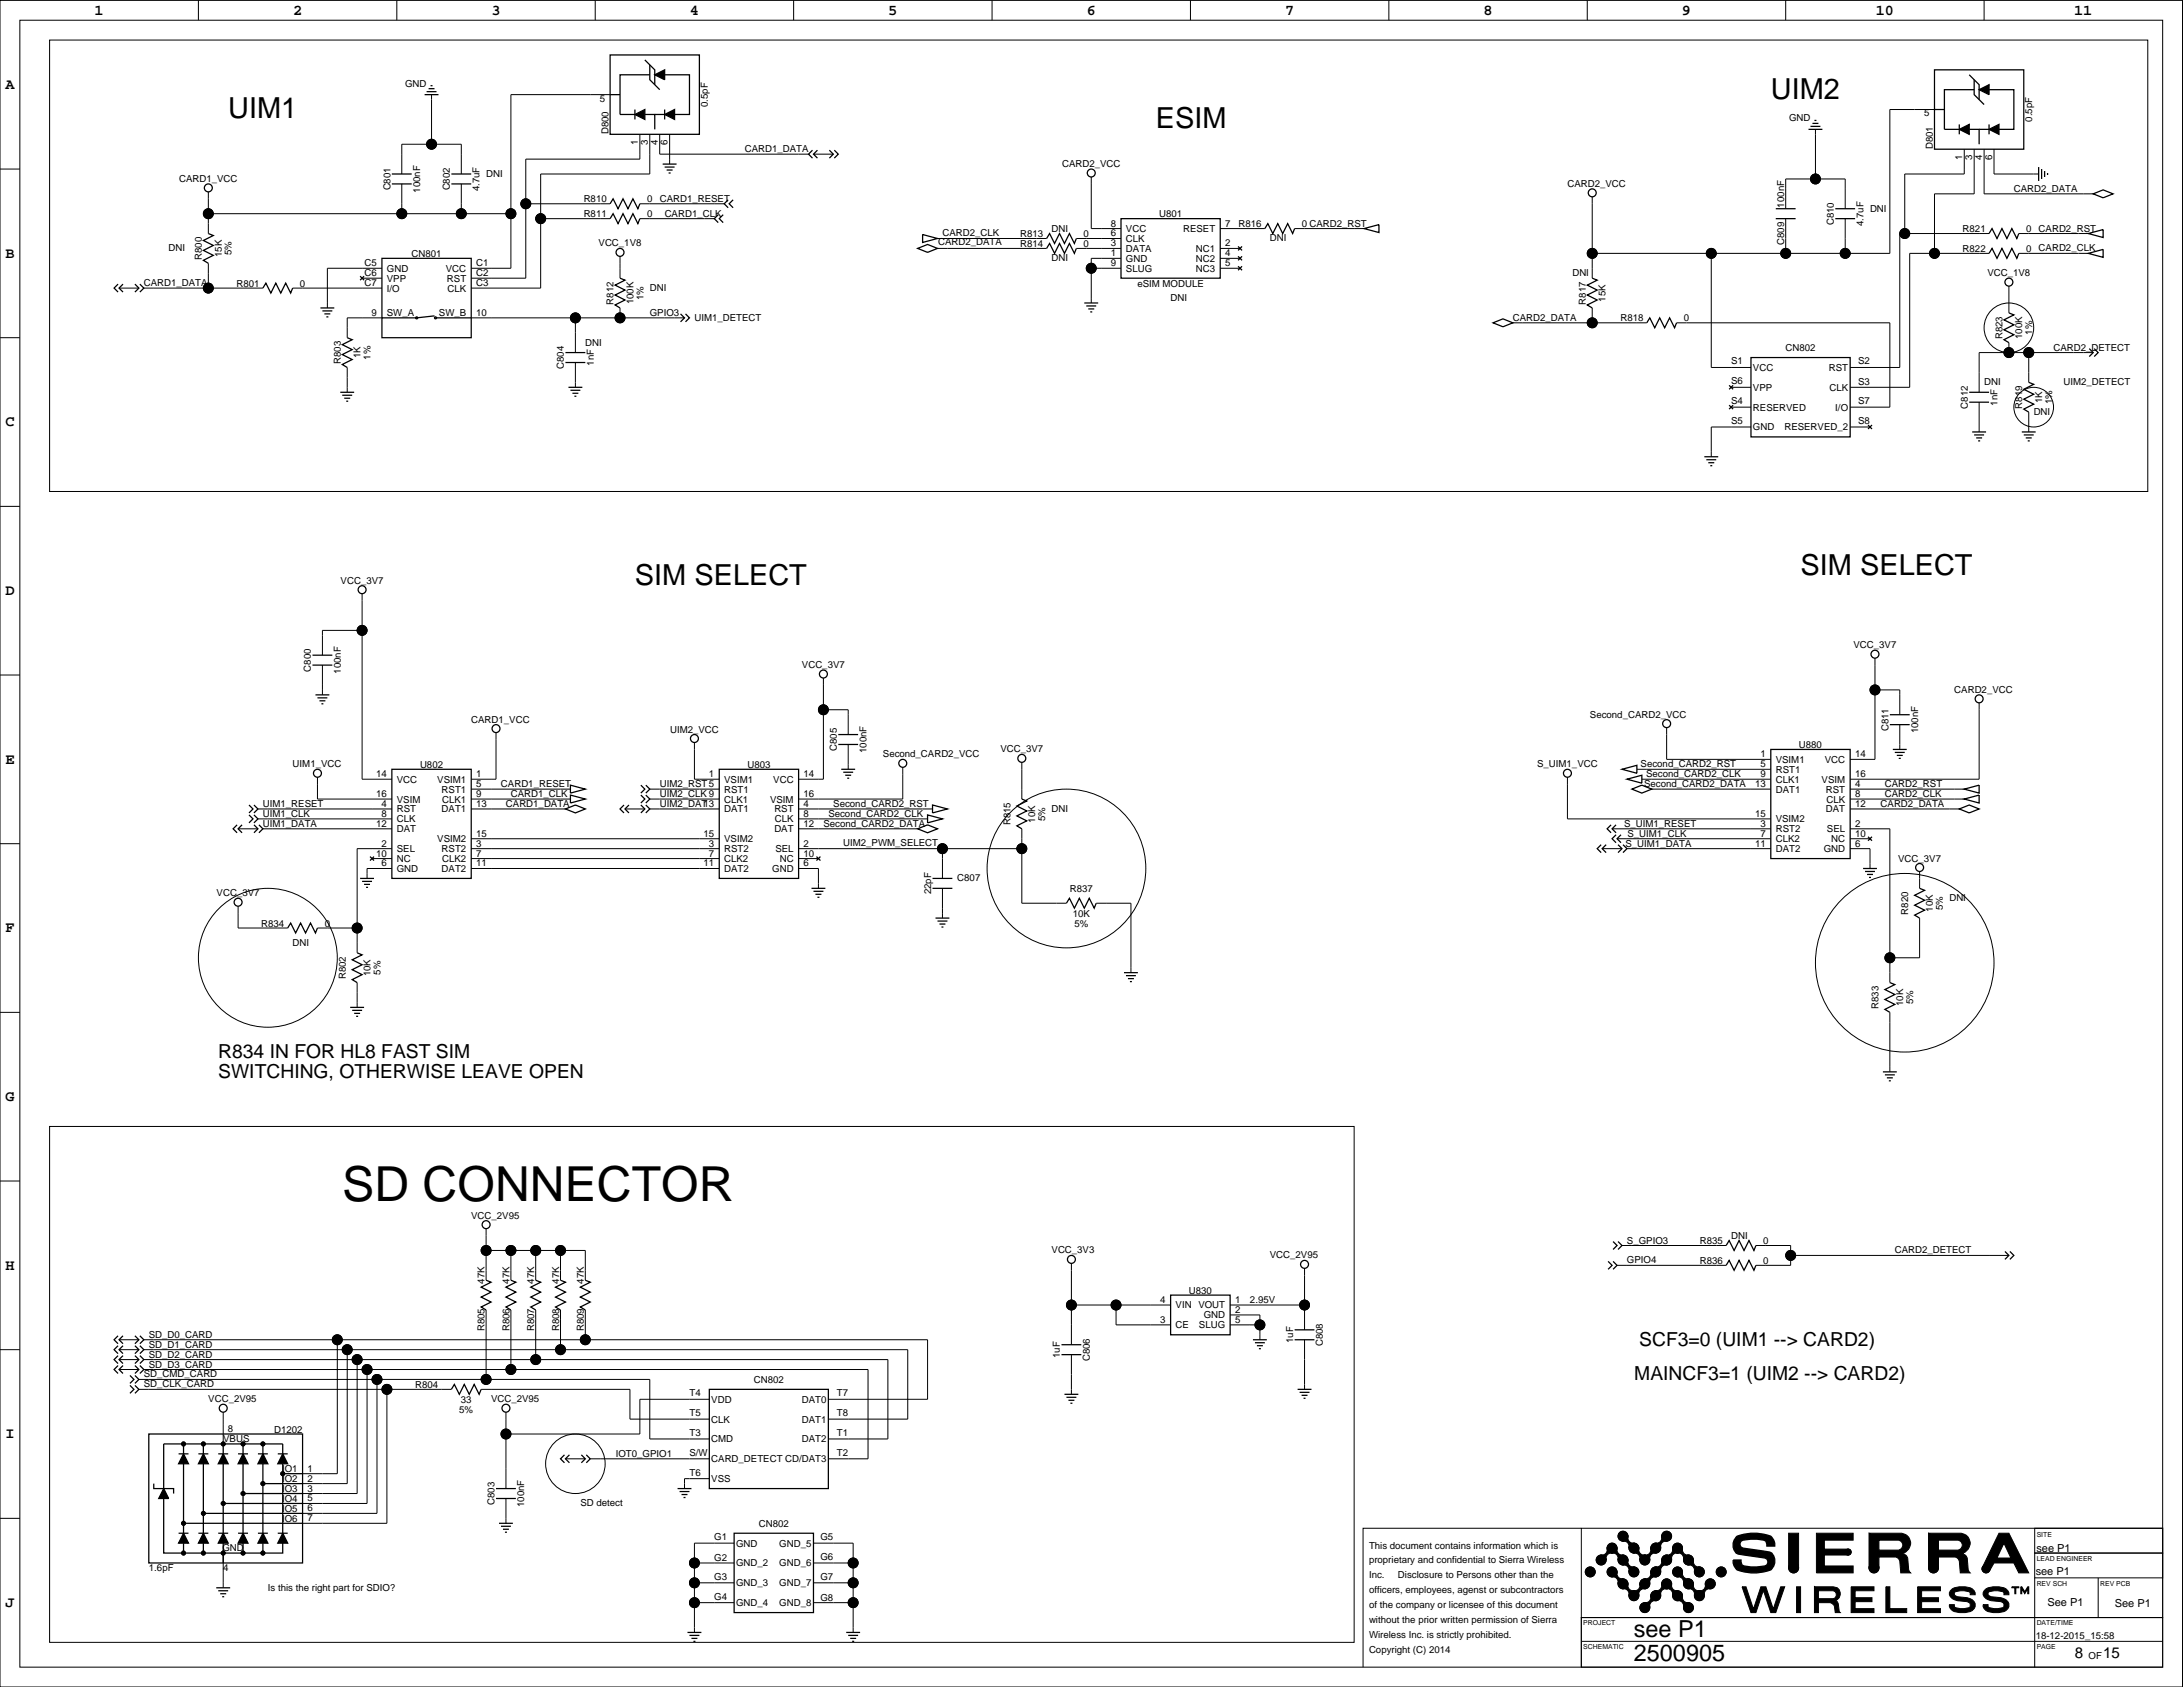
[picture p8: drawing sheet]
<svg xmlns="http://www.w3.org/2000/svg" width="559mm" height="432mm" viewBox="0 0 559 432" stroke-linecap="round" stroke-linejoin="round" font-family="sans-serif">
<defs><g id="words">
<text font-size="12.3" x="87.6" y="307.4">SD CONNECTOR</text>
<g font-size="7.4">
<text x="453.3" y="25.2">UIM2</text>
<text x="58.4" y="30.3">UIM1</text>
<text x="295.8" y="32.8">ESIM</text>
<text x="162.5" y="149.7">SIM SELECT</text>
<text x="460.9" y="147.1">SIM SELECT</text>
</g>
<g font-size="6">
<text x="418.2" y="418.9">see P1</text>
<text x="418.2" y="425.2">2500905</text>
</g>
<g font-size="4.9">
<text x="55.9" y="270.8">R834 IN FOR HL8 FAST SIM</text>
<text x="55.9" y="275.9">SWITCHING, OTHERWISE LEAVE OPEN</text>
<text x="419.6" y="344.4">SCF3=0 (UIM1 --&gt; CARD2)</text>
<text x="418.4" y="353.3">MAINCF3=1 (UIM2 --&gt; CARD2)</text>
</g>
<g font-size="3.9">
<text x="24.2" y="3.7">1</text>
<text x="75" y="3.7">2</text>
<text x="125.8" y="3.7">3</text>
<text x="176.6" y="3.7">4</text>
<text x="227.4" y="3.7">5</text>
<text x="278.2" y="3.7">6</text>
<text x="329" y="3.7">7</text>
<text x="379.7" y="3.7">8</text>
<text x="430.5" y="3.7">9</text>
<text x="480.2" y="3.7">10</text>
<text x="531" y="3.7">11</text>
<text x="1.4" y="22.8">A</text>
<text x="1.4" y="65.9">B</text>
<text x="1.4" y="109.1">C</text>
<text x="1.4" y="152.3">D</text>
<text x="1.4" y="195.5">E</text>
<text x="1.4" y="238.6">F</text>
<text x="1.4" y="281.8">G</text>
<text x="1.4" y="325">H</text>
<text x="1.4" y="368.1">I</text>
<text x="1.4" y="411.3">J</text>
<text x="531.1" y="424.3">8</text>
<text x="538.4" y="424.3">15</text>
</g>
<g font-size="2.8">
<text x="521.3" y="397.3">see P1</text>
<text x="521.1" y="403.1">see P1</text>
<text x="524.1" y="411">See P1</text>
<text x="541.3" y="411.2">See P1</text>
</g>
<g font-size="2.5">
<text x="103.7" y="22.2">GND</text>
<text x="153.5" y="26">5</text>
<text x="181.2" y="27.4" transform="rotate(-90 181.2 27.4)">0.5pF</text>
<text x="492.5" y="29.8">5</text>
<text x="155.8" y="34.4" transform="rotate(-90 155.8 34.4)">D800</text>
<text x="458" y="31.1">GND</text>
<text x="520.2" y="31.2" transform="rotate(-90 520.2 31.2)">0.5pF</text>
<text x="163.3" y="37" transform="rotate(-90 163.3 37)">1</text>
<text x="165.8" y="37" transform="rotate(-90 165.8 37)">3</text>
<text x="168.4" y="37" transform="rotate(-90 168.4 37)">4</text>
<text x="170.9" y="37" transform="rotate(-90 170.9 37)">6</text>
<text x="190.6" y="38.9">CARD1_DATA</text>
<text x="494.8" y="38.2" transform="rotate(-90 494.8 38.2)">D801</text>
<text x="502.3" y="40.8" transform="rotate(-90 502.3 40.8)">1</text>
<text x="504.8" y="40.8" transform="rotate(-90 504.8 40.8)">3</text>
<text x="507.4" y="40.8" transform="rotate(-90 507.4 40.8)">4</text>
<text x="509.9" y="40.8" transform="rotate(-90 509.9 40.8)">6</text>
<text x="45.9" y="46.6">CARD1_VCC</text>
<text x="124.4" y="45.3">DNI</text>
<text x="271.9" y="42.8">CARD2_VCC</text>
<text x="401.2" y="47.8">CARD2_VCC</text>
<text x="99.9" y="48.8" transform="rotate(-90 99.9 48.8)">C801</text>
<text x="107.5" y="49.3" transform="rotate(-90 107.5 49.3)">100nF</text>
<text x="115.2" y="48.8" transform="rotate(-90 115.2 48.8)">C802</text>
<text x="122.8" y="49" transform="rotate(-90 122.8 49)">4.7uF</text>
<text x="149.4" y="51.8">R810</text>
<text x="165.6" y="51.8">0</text>
<text x="168.9" y="51.6">CARD1_RESET</text>
<text x="456.7" y="53.1" transform="rotate(-90 456.7 53.1)">100nF</text>
<text x="515.5" y="49.1">CARD2_DATA</text>
<text x="149.4" y="55.6">R811</text>
<text x="165.6" y="55.6">0</text>
<text x="170.1" y="55.5">CARD1_CLK</text>
<text x="269.2" y="59.3">DNI</text>
<text x="284.3" y="58">8</text>
<text x="288.2" y="59.4">VCC</text>
<text x="296.7" y="55.6">U801</text>
<text x="302.8" y="59.4">RESET</text>
<text x="313.6" y="58">7</text>
<text x="317" y="58.1">R816</text>
<text x="333.2" y="58.1">0 CARD2_RST</text>
<text x="469.4" y="57.6" transform="rotate(-90 469.4 57.6)">C810</text>
<text x="477" y="57.9" transform="rotate(-90 477 57.9)">4.7uF</text>
<text x="478.7" y="54.2">DNI</text>
<text x="502.4" y="59.4">R821</text>
<text x="518.6" y="59.4">0</text>
<text x="521.9" y="59.3">CARD2_RST</text>
<text x="43.2" y="64.3">DNI</text>
<text x="56.8" y="65.8" transform="rotate(-90 56.8 65.8)">15K</text>
<text x="59.3" y="65.4" transform="rotate(-90 59.3 65.4)">5%</text>
<text x="105.4" y="65.7">CN801</text>
<text x="153.2" y="63.1">VCC_1V8</text>
<text x="240.2" y="62.8">CARD2_DATA</text>
<text x="241.2" y="60.5">CARD2_CLK</text>
<text x="261.1" y="63.2">R814</text>
<text x="261.1" y="60.7">R813</text>
<text x="277.4" y="63.2">0</text>
<text x="277.4" y="60.7">0</text>
<text x="284.3" y="65.6">1</text>
<text x="284.3" y="63.1">3</text>
<text x="284.3" y="60.5">6</text>
<text x="288.2" y="61.9">CLK</text>
<text x="288.2" y="64.5">DATA</text>
<text x="306.1" y="64.5">NC1</text>
<text x="313.6" y="65.6">4</text>
<text x="313.6" y="63.1">2</text>
<text x="325" y="61.8">DNI</text>
<text x="456.7" y="62.7" transform="rotate(-90 456.7 62.7)">C809</text>
<text x="502.4" y="64.5">R822</text>
<text x="518.6" y="64.5">0</text>
<text x="521.9" y="64.3">CARD2_CLK</text>
<text x="51.7" y="66.5" transform="rotate(-90 51.7 66.5)">R800</text>
<text x="93.3" y="70.7">C6</text>
<text x="93.3" y="68.2">C5</text>
<text x="99" y="69.5">GND</text>
<text x="114.1" y="69.5">VCC</text>
<text x="121.9" y="70.7">C2</text>
<text x="121.9" y="68.2">C1</text>
<text x="269.2" y="66.9">DNI</text>
<text x="284.3" y="68.2">9</text>
<text x="288.2" y="67">GND</text>
<text x="288.2" y="69.5">SLUG</text>
<text x="306.1" y="67">NC2</text>
<text x="306.1" y="69.5">NC3</text>
<text x="313.6" y="68.2">5</text>
<text x="402.5" y="70.7">DNI</text>
<text x="508.7" y="70.7">VCC_1V8</text>
<text x="36.8" y="73.2">CARD1_DATA</text>
<text x="60.5" y="73.4">R801</text>
<text x="76.8" y="73.4">0</text>
<text x="93.3" y="73.2">C7</text>
<text x="99" y="72.1">VPP</text>
<text x="99" y="74.6">I/O</text>
<text x="114.4" y="72.1">RST</text>
<text x="114.5" y="74.6">CLK</text>
<text x="121.9" y="73.2">C3</text>
<text x="157.1" y="78" transform="rotate(-90 157.1 78)">R812</text>
<text x="162.1" y="77.9" transform="rotate(-90 162.1 77.9)">100K</text>
<text x="164.7" y="76.8" transform="rotate(-90 164.7 76.8)">1%</text>
<text x="166.3" y="74.5">DNI</text>
<text x="291.1" y="73.4">eSIM MODULE</text>
<text x="299.7" y="77">DNI</text>
<text x="405.9" y="78" transform="rotate(-90 405.9 78)">R817</text>
<text x="411" y="77.2" transform="rotate(-90 411 77.2)">15K</text>
<text x="95.1" y="80.8">9</text>
<text x="99" y="81">SW_A</text>
<text x="112.4" y="81">SW_B</text>
<text x="121.9" y="80.8">10</text>
<text x="166.3" y="80.8">GPIO3</text>
<text x="177.8" y="82.1">UIM1_DETECT</text>
<text x="387.3" y="82.1">CARD2_DATA</text>
<text x="414.8" y="82.2">R818</text>
<text x="431" y="82.2">0</text>
<text x="149.8" y="88.5">DNI</text>
<text x="457.1" y="89.9">CN802</text>
<text x="512.6" y="86.9" transform="rotate(-90 512.6 86.9)">R823</text>
<text x="517.7" y="86.8" transform="rotate(-90 517.7 86.8)">100K</text>
<text x="520.2" y="85.7" transform="rotate(-90 520.2 85.7)">1%</text>
<text x="525.7" y="89.7">CARD2_DETECT</text>
<text x="87.2" y="93.2" transform="rotate(-90 87.2 93.2)">R803</text>
<text x="92.3" y="91.8" transform="rotate(-90 92.3 91.8)">1K</text>
<text x="94.8" y="92" transform="rotate(-90 94.8 92)">1%</text>
<text x="144.4" y="94.5" transform="rotate(-90 144.4 94.5)">C804</text>
<text x="152" y="93.6" transform="rotate(-90 152 93.6)">1nF</text>
<text x="443.1" y="93.3">S1</text>
<text x="448.7" y="94.9">VCC</text>
<text x="468.2" y="94.9">RST</text>
<text x="475.7" y="93.3">S2</text>
<text x="443.1" y="98.4">S6</text>
<text x="448.7" y="100">VPP</text>
<text x="468.3" y="100">CLK</text>
<text x="475.7" y="98.6">S3</text>
<text x="507.9" y="98.6">DNI</text>
<text x="528.2" y="98.6">UIM2_DETECT</text>
<text x="443.1" y="103.4">S4</text>
<text x="448.7" y="105.1">RESERVED</text>
<text x="469.8" y="105.1">I/O</text>
<text x="475.7" y="103.4">S7</text>
<text x="503.7" y="104.6" transform="rotate(-90 503.7 104.6)">C812</text>
<text x="511.3" y="103.8" transform="rotate(-90 511.3 103.8)">1nF</text>
<text x="517.7" y="104.6" transform="rotate(-90 517.7 104.6)">R819</text>
<text x="520.6" y="106.2">DNI</text>
<text x="522.7" y="103.2" transform="rotate(-90 522.7 103.2)">1K</text>
<text x="525.3" y="103.5" transform="rotate(-90 525.3 103.5)">1%</text>
<text x="443.1" y="108.5">S5</text>
<text x="448.7" y="110.2">GND</text>
<text x="456.8" y="110.2">RESERVED_2</text>
<text x="475.7" y="108.5">S8</text>
<text x="87.2" y="149.4">VCC_3V7</text>
<text x="474.5" y="165.9">VCC_3V7</text>
<text x="79.6" y="171.9" transform="rotate(-90 79.6 171.9)">C800</text>
<text x="87.2" y="172.5" transform="rotate(-90 87.2 172.5)">100nF</text>
<text x="205.3" y="171">VCC_3V7</text>
<text x="500.3" y="177.3">CARD2_VCC</text>
<text x="120.6" y="185">CARD1_VCC</text>
<text x="407" y="183.7">Second_CARD2_VCC</text>
<text x="171.5" y="187.5">UIM2_VCC</text>
<text x="460.5" y="191.4">U880</text>
<text x="483.4" y="187.2" transform="rotate(-90 483.4 187.2)">C811</text>
<text x="491" y="187.7" transform="rotate(-90 491 187.7)">100nF</text>
<text x="74.9" y="196.4">UIM1_VCC</text>
<text x="107.5" y="196.5">U802</text>
<text x="191.3" y="196.5">U803</text>
<text x="214.2" y="192.2" transform="rotate(-90 214.2 192.2)">C805</text>
<text x="221.8" y="192.8" transform="rotate(-90 221.8 192.8)">100nF</text>
<text x="226" y="193.9">Second_CARD2_VCC</text>
<text x="256.1" y="192.6">VCC_3V7</text>
<text x="393.5" y="196.4">S_UIM1_VCC</text>
<text x="420" y="196.4">Second_CARD2_RST</text>
<text x="450.6" y="196.4">5</text>
<text x="450.6" y="193.9">1</text>
<text x="454.6" y="195.3">VSIM1</text>
<text x="454.6" y="197.8">RST1</text>
<text x="467.1" y="195.3">VCC</text>
<text x="474.9" y="193.9">14</text>
<text x="96.3" y="198.9">14</text>
<text x="101.6" y="200.3">VCC</text>
<text x="111.9" y="200.3">VSIM1</text>
<text x="113" y="202.9">RST1</text>
<text x="121.9" y="201.5">5</text>
<text x="121.9" y="198.9">1</text>
<text x="128.2" y="201.5">CARD1_RESET</text>
<text x="168.9" y="201.5">UIM2_RST5</text>
<text x="181.5" y="198.9">1</text>
<text x="185.4" y="200.3">VSIM1</text>
<text x="185.4" y="202.9">RST1</text>
<text x="197.9" y="200.3">VCC</text>
<text x="205.7" y="198.9">14</text>
<text x="420.9" y="201.5">Second_CARD2_DATA</text>
<text x="421.4" y="198.9">Second_CARD2_CLK</text>
<text x="449.3" y="201.5">13</text>
<text x="450.6" y="198.9">9</text>
<text x="454.6" y="200.3">CLK1</text>
<text x="454.6" y="202.9">DAT1</text>
<text x="466.3" y="200.3">VSIM</text>
<text x="467.4" y="202.9">RST</text>
<text x="474.9" y="201.5">4</text>
<text x="474.9" y="198.9">16</text>
<text x="482.5" y="201.5">CARD2_RST</text>
<text x="67.3" y="206.6">UIM1_RESET</text>
<text x="67.3" y="209.1">UIM1_CLK</text>
<text x="96.3" y="204">16</text>
<text x="97.7" y="209.1">8</text>
<text x="97.7" y="206.6">4</text>
<text x="101.6" y="205.4">VSIM</text>
<text x="101.6" y="207.9">RST</text>
<text x="113" y="207.9">DAT1</text>
<text x="113.2" y="205.4">CLK1</text>
<text x="121.9" y="206.6">13</text>
<text x="121.9" y="204">9</text>
<text x="129.5" y="206.6">CARD1_DATA</text>
<text x="130.8" y="204">CARD1_CLK</text>
<text x="168.9" y="206.6">UIM2_DAT13</text>
<text x="168.9" y="204">UIM2_CLK 9</text>
<text x="185.4" y="205.4">CLK1</text>
<text x="185.4" y="207.9">DAT1</text>
<text x="197.1" y="205.4">VSIM</text>
<text x="198.2" y="207.9">RST</text>
<text x="205.7" y="209.1">8</text>
<text x="205.7" y="206.6">4</text>
<text x="205.7" y="204">16</text>
<text x="212" y="209.1">Second_CARD2_CLK</text>
<text x="213.3" y="206.6">Second_CARD2_RST</text>
<text x="269.2" y="207.8">DNI</text>
<text x="449.3" y="209.1">15</text>
<text x="467.4" y="207.9">DAT</text>
<text x="467.5" y="205.4">CLK</text>
<text x="474.9" y="206.6">12</text>
<text x="474.9" y="204">8</text>
<text x="481.4" y="206.6">CARD2_DATA</text>
<text x="482.5" y="204">CARD2_CLK</text>
<text x="67.3" y="211.6">UIM1_DATA</text>
<text x="96.3" y="211.6">12</text>
<text x="101.6" y="210.5">CLK</text>
<text x="101.6" y="213">DAT</text>
<text x="111.9" y="215.6">VSIM2</text>
<text x="121.9" y="214.2">15</text>
<text x="180.1" y="214.2">15</text>
<text x="185.4" y="215.6">VSIM2</text>
<text x="198.2" y="213">DAT</text>
<text x="198.4" y="210.5">CLK</text>
<text x="205.7" y="211.6">12</text>
<text x="210.8" y="211.6">Second_CARD2_DATA</text>
<text x="258.6" y="211.3" transform="rotate(-90 258.6 211.3)">R815</text>
<text x="265" y="210.5" transform="rotate(-90 265 210.5)">10K</text>
<text x="267.5" y="210.1" transform="rotate(-90 267.5 210.1)">5%</text>
<text x="415.7" y="211.6">S_UIM1_RESET</text>
<text x="416.6" y="214.2">S_UIM1_CLK</text>
<text x="450.6" y="214.2">7</text>
<text x="450.6" y="211.6">3</text>
<text x="454.6" y="210.5">VSIM2</text>
<text x="454.6" y="213">RST2</text>
<text x="454.6" y="215.6">CLK2</text>
<text x="467.7" y="213">SEL</text>
<text x="468.8" y="215.6">NC</text>
<text x="474.9" y="214.2">10</text>
<text x="474.9" y="211.6">2</text>
<text x="96.3" y="219.2">10</text>
<text x="97.7" y="221.8">6</text>
<text x="97.7" y="216.7">2</text>
<text x="101.6" y="218.1">SEL</text>
<text x="101.6" y="220.6">NC</text>
<text x="113" y="218.1">RST2</text>
<text x="113.2" y="220.6">CLK2</text>
<text x="121.9" y="221.8">11</text>
<text x="121.9" y="219.2">7</text>
<text x="121.9" y="216.7">3</text>
<text x="180.1" y="221.8">11</text>
<text x="181.5" y="219.2">7</text>
<text x="181.5" y="216.7">3</text>
<text x="185.4" y="218.1">RST2</text>
<text x="185.4" y="220.6">CLK2</text>
<text x="198.5" y="218.1">SEL</text>
<text x="199.6" y="220.6">NC</text>
<text x="205.7" y="221.8">6</text>
<text x="205.7" y="219.2">10</text>
<text x="205.7" y="216.7">2</text>
<text x="215.9" y="216.5">UIM2_PWM_SELECT</text>
<text x="416.1" y="216.7">S_UIM1_DATA</text>
<text x="449.3" y="216.7">11</text>
<text x="454.6" y="218.1">DAT2</text>
<text x="466.8" y="218.1">GND</text>
<text x="474.9" y="216.7">6</text>
<text x="485.9" y="220.5">VCC_3V7</text>
<text x="101.6" y="223.2">GND</text>
<text x="113" y="223.2">DAT2</text>
<text x="185.4" y="223.2">DAT2</text>
<text x="197.7" y="223.2">GND</text>
<text x="245.1" y="225.6">C807</text>
<text x="55.5" y="229.4">VCC_3V7</text>
<text x="238.3" y="228.9" transform="rotate(-90 238.3 228.9)">22pF</text>
<text x="273.8" y="228.3">R837</text>
<text x="494.8" y="233.4" transform="rotate(-90 494.8 233.4)">10K</text>
<text x="497.3" y="233" transform="rotate(-90 497.3 233)">5%</text>
<text x="499" y="230.7">DNI</text>
<text x="66.9" y="237.2">R834</text>
<text x="83.1" y="237.2">0</text>
<text x="274.6" y="234.6">10K</text>
<text x="275" y="237.2">5%</text>
<text x="488.5" y="234.1" transform="rotate(-90 488.5 234.1)">R820</text>
<text x="74.9" y="242.1">DNI</text>
<text x="88.5" y="250.6" transform="rotate(-90 88.5 250.6)">R802</text>
<text x="94.8" y="249.9" transform="rotate(-90 94.8 249.9)">10K</text>
<text x="97.4" y="249.5" transform="rotate(-90 97.4 249.5)">5%</text>
<text x="487.2" y="257.5" transform="rotate(-90 487.2 257.5)">10K</text>
<text x="489.7" y="257.1" transform="rotate(-90 489.7 257.1)">5%</text>
<text x="480.8" y="258.3" transform="rotate(-90 480.8 258.3)">R833</text>
<text x="120.6" y="311.9">VCC_2V95</text>
<text x="443.1" y="317">DNI</text>
<text x="269.2" y="320.8">VCC_3V3</text>
<text x="325" y="322.1">VCC_2V95</text>
<text x="416.5" y="323.4">GPIO4</text>
<text x="416.5" y="318.3">S_GPIO3</text>
<text x="435.1" y="318.4">R835</text>
<text x="435.1" y="323.5">R836</text>
<text x="451.3" y="318.4">0</text>
<text x="451.3" y="323.5">0</text>
<text x="485" y="320.8">CARD2_DETECT</text>
<text x="124" y="328.6" transform="rotate(-90 124 328.6)">47K</text>
<text x="130.4" y="328.6" transform="rotate(-90 130.4 328.6)">47K</text>
<text x="136.7" y="328.6" transform="rotate(-90 136.7 328.6)">47K</text>
<text x="143.1" y="328.6" transform="rotate(-90 143.1 328.6)">47K</text>
<text x="149.4" y="328.6" transform="rotate(-90 149.4 328.6)">47K</text>
<text x="297" y="333.5">4</text>
<text x="300.9" y="334.9">VIN VOUT</text>
<text x="304.3" y="331.1">U830</text>
<text x="316.2" y="333.5">1</text>
<text x="320" y="333.5">2.95V</text>
<text x="124" y="340.8" transform="rotate(-90 124 340.8)">R805</text>
<text x="130.4" y="340.8" transform="rotate(-90 130.4 340.8)">R806</text>
<text x="136.7" y="340.8" transform="rotate(-90 136.7 340.8)">R807</text>
<text x="143.1" y="340.8" transform="rotate(-90 143.1 340.8)">R808</text>
<text x="149.4" y="340.8" transform="rotate(-90 149.4 340.8)">R809</text>
<text x="297" y="338.6">3</text>
<text x="300.9" y="340">CE</text>
<text x="306.9" y="340">SLUG</text>
<text x="308.1" y="337.5">GND</text>
<text x="316.2" y="338.6">5</text>
<text x="316.2" y="336.1">2</text>
<text x="38.1" y="342.4">SD_D0_CARD</text>
<text x="38.1" y="344.9">SD_D1_CARD</text>
<text x="38.1" y="347.5">SD_D2_CARD</text>
<text x="271.3" y="347.6" transform="rotate(-90 271.3 347.6)">1uF</text>
<text x="331" y="343.8" transform="rotate(-90 331 343.8)">1uF</text>
<text x="338.6" y="344.6" transform="rotate(-90 338.6 344.6)">C808</text>
<text x="36.8" y="352.6">SD_CMD_CARD</text>
<text x="38.1" y="350">SD_D3_CARD</text>
<text x="193" y="354">CN802</text>
<text x="279" y="348.4" transform="rotate(-90 279 348.4)">C806</text>
<text x="36.8" y="355.1">SD_CLK_CARD</text>
<text x="53.3" y="358.9">VCC_2V95</text>
<text x="106.2" y="355.2">R804</text>
<text x="118" y="359">33</text>
<text x="125.7" y="358.9">VCC_2V95</text>
<text x="176.5" y="357.4">T4</text>
<text x="182.1" y="359">VDD</text>
<text x="205.2" y="359">DAT0</text>
<text x="214.2" y="357.4">T7</text>
<text x="117.6" y="361.6">5%</text>
<text x="176.5" y="362.5">T5</text>
<text x="182.1" y="364.1">CLK</text>
<text x="205.2" y="364.1">DAT1</text>
<text x="214.2" y="362.5">T8</text>
<text x="57.1" y="369.2">VBUS</text>
<text x="58.3" y="366.5">8</text>
<text x="70.2" y="366.7">D1202</text>
<text x="176.5" y="367.5">T3</text>
<text x="182.1" y="369.2">CMD</text>
<text x="205.2" y="369.2">DAT2</text>
<text x="214.2" y="367.5">T1</text>
<text x="72.2" y="376.8">IO1</text>
<text x="78.7" y="376.7">1</text>
<text x="157.6" y="372.9">IOT0_GPIO1</text>
<text x="176.5" y="377.7">T6</text>
<text x="176.5" y="372.6">S/W</text>
<text x="182.1" y="374.3">CARD_DETECT CD/DAT3</text>
<text x="214.2" y="372.6">T2</text>
<text x="72.2" y="379.4">IO2</text>
<text x="72.2" y="381.9">IO3</text>
<text x="78.7" y="381.8">3</text>
<text x="78.7" y="379.2">2</text>
<text x="182.1" y="379.4">VSS</text>
<text x="72.2" y="384.4">IO4</text>
<text x="72.2" y="387">IO5</text>
<text x="72.2" y="389.5">IO6</text>
<text x="78.7" y="389.4">7</text>
<text x="78.7" y="386.8">6</text>
<text x="78.7" y="384.3">5</text>
<text x="126.6" y="385.2" transform="rotate(-90 126.6 385.2)">C803</text>
<text x="134.2" y="385.8" transform="rotate(-90 134.2 385.8)">100nF</text>
<text x="148.6" y="385.6">SD detect</text>
<text x="182.8" y="394.2">G1</text>
<text x="188.4" y="395.9">GND</text>
<text x="194.2" y="390.8">CN802</text>
<text x="199.5" y="395.9">GND_5</text>
<text x="210" y="394.2">G5</text>
<text x="56.9" y="397">GND</text>
<text x="182.8" y="399.5">G2</text>
<text x="188.4" y="400.9">GND_2</text>
<text x="199.5" y="400.9">GND_6</text>
<text x="210" y="399.3">G6</text>
<text x="350.4" y="396.4">This document contains information which is</text>
<text x="350.4" y="400.2">proprietary and confidential to Sierra Wireless</text>
<text x="38.1" y="402.2">1.6pF</text>
<text x="57.1" y="402.1">4</text>
<text x="68.6" y="407.2">Is this the right part for SDIO?</text>
<text x="182.8" y="404.4">G3</text>
<text x="188.4" y="406">GND_3</text>
<text x="199.5" y="406">GND_7</text>
<text x="210" y="404.4">G7</text>
<text x="350.4" y="404">Inc.</text>
<text x="350.4" y="407.8">officers, employees, agenst or subcontractors</text>
<text x="357.9" y="404">Disclosure to Persons other than the</text>
<text x="182.8" y="409.4">G4</text>
<text x="188.4" y="411.1">GND_4</text>
<text x="199.5" y="411.1">GND_8</text>
<text x="210" y="409.7">G8</text>
<text x="350.4" y="411.6">of the company or licensee of this document</text>
<text x="350.4" y="415.4">without the prior written permission of Sierra</text>
<text x="350.4" y="419.2">Wireless Inc. is strictly prohibited.</text>
<text x="521.1" y="419.5">18-12-2015_15:58</text>
<text x="350.4" y="423">Copyright (C) 2014</text>
<text x="534.6" y="424.6">OF</text>
</g>
<g font-size="1.8">
<text x="521.3" y="393.3">SITE</text>
<text x="521.3" y="399.4">LEAD ENGINEER</text>
<text x="521.3" y="406">REV SCH</text>
<text x="537.6" y="406">REV PCB</text>
<text x="405.3" y="415.9">PROJECT</text>
<text x="521.3" y="415.9">DATE/TIME</text>
<text x="405.3" y="422">SCHEMATIC</text>
<text x="521.3" y="422">PAGE</text>
</g>
</g></defs>
<g fill="none" stroke="#000" stroke-width=".26">
<path d="M0 .1h558.7v431.7h-558.7zM5.1 5.2h548.5v421.5h-548.5zM12.7 10.3h537.1v115.5h-537.1zM50.8 .1v5.1M101.6 .1v5.1M152.4 .1v5.1M203.2 .1v5.1M253.9 .1v5.1M304.7 .1v5.1M355.5 .1v5.1M406.3 .1v5.1M457.1 .1v5.1"/>
<path d="M507.9 .1v5.1M110.5 25.5h.1M110.5 24.2v12.7M156.2 24.2h-25.4v44.5h-10.2M163.8 34.4v6.3h-29.2v30.5h-14M166.3 34.4v10.1h-27.9v29.2h-17.8M168.9 34.4v5.1h38.1M171.4 34.4v7.6M208.2 39.5h5.1M464.7 34.4h.1M464.7 33.1v12.7M495.2 28h-11.4v36.9h-76.2"/>
<path d="M502.8 38.2v6.3h-15.2v15.3M505.3 38.2v11.4h-10.1v15.3M507.9 38.2v11.4h27.9M510.4 38.2v6.3h11.5M0 43.3h5.1M53.3 50.9h.1M53.3 49.1v10.7M53.3 54.7h77.5M102.8 44.5v-7.6h15.3v7.6M102.8 47.1v7.6M118.1 47.1v7.6M134.6 52.2h21.6"/>
<path d="M138.4 56h17.8M163.8 52.2h21.6M163.8 56h19M171.4 40.7h.1M279.3 47.1h.1M279.3 45.3v13.2h7.7M312.3 58.5h11.5M331.4 58.5h17.8M407.6 52.2h.1M407.6 50.4v20.8M457.1 53.4v-7.6h15.2v7.6M457.1 56v8.9"/>
<path d="M472.3 56v8.9M509.2 59.8h-22.9v34.3h-12.7M516.8 59.8h17.7M520.6 44.5h.1M30.5 73.7h5.1M36.8 73.7h30.5M53.3 67.4v6.3M74.9 73.7h22.9M83.8 77.6h.1M92.7 71.2h.1M92.7 71.2h5.1M97.8 68.7h-14v10.1"/>
<path d="M158.7 67.4h.1M158.7 65.6v5.6M158.7 78.8v2.6M240 63.6h27.9M240 61h27.9M275.5 63.6h11.5M275.5 61h11.5M279.3 76.3h.1M279.3 68.7h7.7M287 66.1h-7.7v11.5M312.3 68.7h5.1M312.3 63.6h5.1"/>
<path d="M312.3 66.1h5.1M317.4 66.1h.1M317.4 68.7h.1M317.4 63.6h.1M407.6 78.8v3.8M438.1 64.9v29.2h10.1M509.2 64.9h-20.4v34.2h-15.2M514.2 75h.1M514.2 73.2v6.9M516.8 64.9h17.7M0 86.4h5.1M88.9 99.1h.1"/>
<path d="M88.9 94.1v6.3M97.8 81.4h-8.9v5M120.6 81.4h54.6M147.3 97.9h.1M147.3 81.4v8.8M147.3 92.8v6.3M158.7 81.4h.1M387.3 82.6h34.2M429.2 82.6h54.6v21.6h-10.2M443.1 99.1h.1M443.1 99.1h5.1M514.2 90.2h.1"/>
<path d="M514.2 87.7v2.5M519.3 90.2v7.7M535.8 90.2h-29.2v10.2M438.1 115.6h.1M443.1 104.2h.1M443.1 104.2h5.1M448.2 109.3h-10.1v7.6M473.6 109.3h5.1M478.7 109.3h.1M506.6 109.3h.1M506.6 102.9v7.7M519.3 109.3h.1"/>
<path d="M519.3 105.5v5.1M0 129.6h5.1M92.7 153.7h.1M92.7 152v47.4h7.6M0 172.8h5.1M82.5 176.6h.1M82.5 170.2v7.7M92.7 161.4h-10.2v6.3M210.8 175.3h.1M210.8 173.5v25.9h-6.4M480 170.2h.1M480 176.6h6.3v6.3"/>
<path d="M480 168.5v25.9h-6.4M506.6 179.9v19.5h-33M81.3 198.9v5.6h19M127 189.3h.1M127 187.5v11.9h-6.4M177.8 191.8h.1M177.8 190v9.4h6.3M210.8 181.7h6.3v6.3M217.1 195.6h.1M217.1 190.6v6.3M231.1 198.2h.1M231.1 196.4v8.1h-26.7"/>
<path d="M261.6 196.9h.1M261.6 195.1v9.4M401.2 198.9v10.7h52.1M419 196.9h34.3M420.3 199.4h33M426.6 188h.1M426.6 186.2v8.2h26.7M486.3 190.6h.1M486.3 185.5v6.3M506.6 181.7h.1M0 215.9h5.1M60.9 212.1h5.1"/>
<path d="M66 207.1h34.3M66 209.6h34.3M67.3 212.1h33M81.3 200.7h.1M95.2 219.8h.1M95.2 219.8h5.1M100.3 217.2h-8.9v26.7M120.6 202h25.4M120.6 204.5h25.4M120.6 207.1h24.1M120.6 214.7h63.5M120.6 217.2h63.5"/>
<path d="M120.6 219.8h63.5M160 207.1h5.1M166.3 202h17.8M166.3 204.5h17.8M166.3 207.1h17.8M204.4 207.1h34.3M204.4 212.1h30.5M204.4 217.2h57.2M204.4 209.6h33M204.4 219.8h5.1M209.5 219.8h.1M241.2 217.2v7.6"/>
<path d="M261.6 212.1v19.1h11.4M299.7 214.7h.1M401.2 200.7h.1M410.1 217.2h5.1M412.7 212.1h40.6M413.9 214.7h39.4M416.5 217.2h36.8M422.8 202h30.5M473.6 212.1h10.2v39.4M473.6 202h29.2M473.6 204.5h29.2M473.6 207.1h27.9"/>
<path d="M473.6 217.2h5.1v5.1M473.6 214.7h5.1M478.7 214.7h.1M60.9 233.7h.1M60.9 231.9v5.6h12.7M81.3 237.5h10.1M94 223.6h.1M100.3 222.3h-6.3v2.5M120.6 222.3h63.5M204.4 222.3h5.1v5.1M209.5 226.1h.1M241.2 233.7h.1"/>
<path d="M241.2 227.4v7.6M280.6 231.2h8.9v17.8M478.7 221h.1M491.4 224.8h.1M491.4 223.1v4.3M491.4 235v10.2h-7.6M0 259.1h5.1M91.4 256.6h.1M91.4 251.5v6.3M289.5 247.7h.1M483.8 259.1v15.3M410.1 276.9h.1"/>
<path d="M483.8 273.1h.1M12.7 288.3h333.9v132.1h-333.9zM523.1 284.5h.1M0 302.3h5.1M124.4 316.3h.1M124.4 314.5v13.2M415.2 318.8h26.7M449.5 318.8h8.9v5.1h-8.9M124.4 335.3v17.8M124.4 320.1h25.4v7.6M130.8 320.1v7.6M130.8 335.3v15.2"/>
<path d="M137.1 320.1v7.6M137.1 335.3v12.7M143.5 320.1v7.6M143.5 335.3v10.2M149.8 335.3v7.6M274.3 325.1h.1M274.3 323.4v20.8M274.3 334h25.4M285.7 334v5.1h14M314.9 336.6h7.6v6.3M314.9 334h19M314.9 339.1h7.6"/>
<path d="M333.9 326.4h.1M333.9 324.6v15.8M413.9 323.9h28M458.4 321.3h55.8M0 345.5h5.1M30.5 345.5h5.1M30.5 350.5h5.1M30.5 348h5.1M30.5 342.9h5.1M35.6 355.6h79.9M35.6 353.1h130.7v15.2h15.3M36.8 345.5h195.6v17.7h-20.4"/>
<path d="M36.8 342.9h200.6v15.3h-25.4M36.8 348h190.5v20.3h-15.3M36.8 350.5h185.4v22.9h-10.2M86.3 342.9v34.3h-8.8M88.9 345.5v34.2h-11.4M91.4 348v34.3h-13.9M94 350.5v34.3h-16.5M96.5 353.1v34.3h-19M99 355.6v34.3h-21.5M123.2 355.6h38.1v7.6h20.3M181.6 358.2h-17.8v8.8h-34.3M274.3 355.6h.1"/>
<path d="M274.3 346.7v10.2M322.5 341.7h.1M333.9 354.3h.1M333.9 342.9v12.7M57.1 363.2h.1M57.1 361.5v8.1M129.5 363.2h.1M129.5 361.5v19.5M144.7 373.4h5.1M151.1 373.4h30.5M175.2 379.7h.1M181.6 378.5h-6.4v2.5"/>
<path d="M0 388.6h5.1M57.1 397.5v8.9M129.5 388.6h.1M129.5 383.6v6.3M187.9 395h-10.1v22.8M208.2 395h10.2v22.8M404.8 391.2h148.8v22.8h-148.8zM404.8 391.2h-55.9v35.5M520.8 391.2h32.8v6.3h-32.8zM520.8 397.5h32.8v6.4h-32.8zM57.1 405.1h.1M177.8 416.6h.1"/>
<path d="M177.8 400.1h10.1M177.8 405.1h10.1M177.8 410.2h10.1M208.2 400.1h10.2M208.2 405.1h10.2M208.2 410.2h10.2M218.4 416.6h.1M404.8 414h148.8v12.7h-148.8zM520.8 403.9v22.8M537.1 403.9v10.1M553.6 414h-148.8v12.7M404.8 420.1h148.8"/>
<circle cx="110.5" cy="36.9" r="1.27"/>
<circle cx="53.3" cy="54.7" r="1.27"/>
<circle cx="102.8" cy="54.7" r="1.27"/>
<circle cx="118.1" cy="54.7" r="1.27"/>
<circle cx="130.8" cy="54.7" r="1.27"/>
<circle cx="134.6" cy="52.2" r="1.27"/>
<circle cx="138.4" cy="56" r="1.27"/>
<circle cx="464.7" cy="45.8" r="1.27"/>
<circle cx="487.6" cy="59.8" r="1.27"/>
<circle cx="53.3" cy="73.7" r="1.27"/>
<circle cx="279.3" cy="68.7" r="1.27"/>
<circle cx="407.6" cy="64.9" r="1.27"/>
<circle cx="438.1" cy="64.9" r="1.27"/>
<circle cx="457.1" cy="64.9" r="1.27"/>
<circle cx="472.3" cy="64.9" r="1.27"/>
<circle cx="495.2" cy="64.9" r="1.27"/>
<circle cx="147.3" cy="81.4" r="1.27"/>
<circle cx="158.7" cy="81.4" r="1.27"/>
<circle cx="407.6" cy="82.6" r="1.27"/>
<circle cx="514.2" cy="90.2" r="1.27"/>
<circle cx="514.2" cy="83.9" r="6.3"/>
<circle cx="519.3" cy="90.2" r="1.27"/>
<circle cx="520.6" cy="104.2" r="5.1"/>
<circle cx="92.7" cy="161.4" r="1.27"/>
<circle cx="480" cy="176.6" r="1.27"/>
<circle cx="210.8" cy="181.7" r="1.27"/>
<circle cx="241.2" cy="217.2" r="1.27"/>
<circle cx="261.6" cy="217.2" r="1.27"/>
<circle cx="91.4" cy="237.5" r="1.27"/>
<circle cx="273" cy="222.3" r="20.3"/>
<circle cx="68.6" cy="245.2" r="17.8"/>
<circle cx="483.8" cy="245.2" r="1.27"/>
<circle cx="487.6" cy="246.4" r="22.9"/>
<circle cx="124.4" cy="320.1" r="1.27"/>
<circle cx="130.8" cy="320.1" r="1.27"/>
<circle cx="137.1" cy="320.1" r="1.27"/>
<circle cx="143.5" cy="320.1" r="1.27"/>
<circle cx="274.3" cy="334" r="1.27"/>
<circle cx="285.7" cy="334" r="1.27"/>
<circle cx="322.5" cy="339.1" r="1.27"/>
<circle cx="333.9" cy="334" r="1.27"/>
<circle cx="458.4" cy="321.3" r="1.27"/>
<circle cx="86.3" cy="342.9" r="1.27"/>
<circle cx="88.9" cy="345.5" r="1.27"/>
<circle cx="91.4" cy="348" r="1.27"/>
<circle cx="94" cy="350.5" r="1.27"/>
<circle cx="96.5" cy="353.1" r="1.27"/>
<circle cx="99" cy="355.6" r="1.27"/>
<circle cx="124.4" cy="353.1" r="1.27"/>
<circle cx="130.8" cy="350.5" r="1.27"/>
<circle cx="137.1" cy="348" r="1.27"/>
<circle cx="143.5" cy="345.5" r="1.27"/>
<circle cx="149.8" cy="342.9" r="1.27"/>
<circle cx="47" cy="369.6" r=".51"/>
<circle cx="52.1" cy="369.6" r=".51"/>
<circle cx="57.1" cy="369.6" r=".51"/>
<circle cx="62.2" cy="369.6" r=".51"/>
<circle cx="67.3" cy="369.6" r=".51"/>
<circle cx="67.3" cy="379.7" r=".51"/>
<circle cx="72.4" cy="377.2" r=".51"/>
<circle cx="129.5" cy="367" r="1.27"/>
<circle cx="147.3" cy="374.7" r="7.6"/>
<circle cx="47" cy="389.9" r=".51"/>
<circle cx="47" cy="397.5" r=".51"/>
<circle cx="52.1" cy="397.5" r=".51"/>
<circle cx="52.1" cy="387.4" r=".51"/>
<circle cx="57.1" cy="397.5" r=".51"/>
<circle cx="57.1" cy="384.8" r=".51"/>
<circle cx="62.2" cy="382.3" r=".51"/>
<circle cx="62.2" cy="397.5" r=".51"/>
<circle cx="67.3" cy="397.5" r=".51"/>
<circle cx="409.9" cy="399.3" r="1.27"/>
<circle cx="412.7" cy="396.2" r="1.27"/>
<circle cx="415.4" cy="393.2" r="1.27"/>
<circle cx="415.4" cy="399.3" r="1.27"/>
<circle cx="418.2" cy="396.2" r="1.27"/>
<circle cx="421" cy="399.3" r="1.27"/>
<circle cx="423.8" cy="396.2" r="1.27"/>
<circle cx="426.6" cy="393.2" r="1.27"/>
<circle cx="426.6" cy="399.3" r="1.27"/>
<circle cx="429.4" cy="396.2" r="1.27"/>
<circle cx="432.2" cy="399.3" r="1.27"/>
<circle cx="473.1" cy="397.3" r=".76"/>
<circle cx="177.8" cy="400.1" r="1.27"/>
<circle cx="177.8" cy="410.2" r="1.27"/>
<circle cx="177.8" cy="405.1" r="1.27"/>
<circle cx="218.4" cy="400.1" r="1.27"/>
<circle cx="218.4" cy="410.2" r="1.27"/>
<circle cx="218.4" cy="405.1" r="1.27"/>
<circle cx="407.1" cy="402.3" r="1.27"/>
<circle cx="412.7" cy="402.3" r="1.27"/>
<circle cx="415.4" cy="405.4" r="1.27"/>
<circle cx="418.2" cy="402.3" r="1.27"/>
<circle cx="418.2" cy="408.4" r="1.27"/>
<circle cx="421" cy="411.5" r="1.27"/>
<circle cx="421" cy="405.4" r="1.27"/>
<circle cx="423.8" cy="408.4" r="1.27"/>
<circle cx="423.8" cy="402.3" r="1.27"/>
<circle cx="426.6" cy="405.4" r="1.27"/>
<circle cx="429.4" cy="408.4" r="1.27"/>
<circle cx="429.4" cy="402.3" r="1.27"/>
<circle cx="432.2" cy="411.5" r="1.27"/>
<circle cx="432.2" cy="405.4" r="1.27"/>
<circle cx="435" cy="408.4" r="1.27"/>
<circle cx="435" cy="402.3" r="1.27"/>
<circle cx="437.8" cy="405.4" r="1.27"/>
<circle cx="440.6" cy="402.3" r="1.27"/>
<circle cx="459.1" cy="401.3" r="1.27"/>
<circle cx="479.7" cy="401.3" r="1.27"/>
<circle cx="494.9" cy="401.3" r="1.27"/>
<circle cx="508.4" cy="401.6" r="1.02"/>
</g>
<g fill="none" stroke="#000" stroke-width=".32">
<path d="M156.2 14.1h22.8v20.3h-22.8zM165.1 15.3l2.5 2.6v3.8M166.3 16.6v3.8l2.6 2.6M166.3 19.1h-7.6v10.2h3.8M170.1 19.1h6.4v10.2h-3.8M495.2 17.9h22.8v20.3h-22.8zM504.1 19.1l2.5 2.6v3.8M108.7 24.2h3.5M109.2 23.5h2.5M109.7 22.7h1.5M110.2 21.9h.5M156.2 24.2h2.5"/>
<path d="M162.5 28v2.6M165.1 29.3h2.5v3.8M167.6 29.3h2.5M170.1 28v2.6M208 38.4l-1 1.1 1 1M209.2 38.4l-1 1.1 1 1M212.3 38.4l1 1.1-1 1M213.6 38.4l1 1.1-1 1M462.9 33.1h3.6M463.4 32.3h2.6M464 31.6h1.5M464.5 30.8h.5"/>
<path d="M495.2 28h2.5M501.5 31.8v2.6M504.1 33.1h2.5v3.8M505.3 20.4v3.8l2.6 2.6M505.3 23h-7.6v10.1h3.8M506.6 33.1h2.6M509.2 23h6.3v10.1h-3.8M509.2 31.8v2.6M53.3 59.8l1.3 .5-2.5 1.3 2.5 1.2-2.5 1.3 2.5 1.3-2.5 1.2 1.2 .8M100.3 47.1h5.1M100.3 44.5h5.1M115.5 47.1h5.1"/>
<path d="M115.5 44.5h5.1M156.2 52.2l.7-1.3 1.3 2.5 1.3-2.5 1.2 2.5 1.3-2.5 1.3 2.5 .5-1.2M156.2 56l.7-1.3 1.3 2.5 1.3-2.5 1.2 2.5 1.3-2.5 1.3 2.5 .5-1.2M169.6 42h3.6M170.1 42.8h2.6M170.6 43.5h1.6M171.2 44.3h.5M183.9 54.9l-1.1 1.1 1.1 1M185.1 54.9l-1 1.1 1 1M186.4 51.1l-1 1.1 1 1M187.7 51.1l-1.1 1.1 1.1 1M287 56h25.3v15.2h-25.3z"/>
<path d="M323.8 58.5l.7-1.3 1.3 2.6 1.3-2.6 1.2 2.6 1.3-2.6 1.3 2.6 .5-1.3M349.2 58.5l3.8-1v2zM454.6 56h5M454.6 53.4h5M469.8 56h5.1M469.8 53.4h5.1M509.2 59.8l.7-1.3 1.3 2.5 1.3-2.5 1.2 2.5 1.3-2.5 1.3 2.5 .5-1.2M521.9 42.8v3.5M522.6 43.3v2.5M523.4 43.8v1.5M524.1 44.3v.5M534.5 59.8l3.9-1v2z"/>
<path d="M535.8 49.6l2.6-1 2.5 1-2.5 1zM30.2 72.7l-1 1 1 1.1M31.5 72.7l-1 1 1 1.1M34.5 72.7l1.1 1-1.1 1.1M35.8 72.7l1 1-1 1.1M67.3 73.7l.8-1.2 1.2 2.5 1.3-2.5 1.3 2.5 1.2-2.5 1.3 2.5 .5-1.3M82 78.8h3.6M82.5 79.6h2.6M92.2 70.7l1 1M93.2 70.7l-1 1M97.8 66.1h22.8v20.3h-22.8zM158.7 71.2l1.3 .5-2.6 1.3 2.6 1.2-2.6 1.3 2.6 1.3-2.6 1.3 1.3 .7"/>
<path d="M234.9 63.6l2.5-1 2.6 1-2.6 1zM236.2 60l3.8 1-3.8 1.1zM267.9 63.6l.8-1.3 1.2 2.6 1.3-2.6 1.3 2.6 1.2-2.6 1.3 2.6 .5-1.3M267.9 61l.8-1.2 1.2 2.5 1.3-2.5 1.3 2.5 1.2-2.5 1.3 2.5 .5-1.3M277.6 77.6h3.5M278.1 78.3h2.5M278.6 79.1h1.5M279.1 79.8h.5M316.9 65.6l1 1M316.9 68.2l1 1M316.9 63.1l1 1M317.9 65.6l-1 1"/>
<path d="M317.9 68.2l-1 1M317.9 63.1l-1 1M407.6 71.2l1.2 .5-2.5 1.3 2.5 1.2-2.5 1.3 2.5 1.3-2.5 1.3 1.3 .7M509.2 64.9l.7-1.3 1.3 2.5 1.3-2.5 1.2 2.5 1.3-2.5 1.3 2.5 .5-1.2M534.5 64.9l3.9-1.1v2.1zM83 80.3h1.6M83.5 81.1h.6M88.9 86.4l1.2 .5-2.5 1.3 2.5 1.3-2.5 1.3 2.5 1.2-2.5 1.3 1.3 .8M111.2 80.9l-4.5 .5h-8.9M111.5 81.4h9.1M144.7 92.8h5.1M144.7 90.2h5.1"/>
<path d="M145.5 99.1h3.6M146 99.9h2.6M174.2 80.3l1 1.1-1 1M175.5 80.3l1 1.1-1 1M382.2 82.6l2.5-1 2.6 1-2.6 1zM421.5 82.6l.8-1.2 1.3 2.5 1.2-2.5 1.3 2.5 1.3-2.5 1.3 2.5 .5-1.3M442.6 98.6l1 1M443.6 98.6l-1 1M448.2 91.5h25.4v20.3h-25.4zM514.2 80.1l1.3 .5-2.5 1.3 2.5 1.2-2.5 1.3 2.5 1.3-2.5 1.2 1.2 .8M519.3 97.9l1.3 .5-2.6 1.2 2.6 1.3-2.6 1.3 2.6 1.3-2.6 1.2 1.3 .8M534.8 89.2l1 1-1 1.1"/>
<path d="M536.1 89.2l1 1-1 1.1M87.1 100.4h3.6M87.6 101.2h2.5M88.1 101.9h1.5M88.6 102.7h.5M146.5 100.7h1.5M147 101.4h.5M436.3 116.9h3.5M436.8 117.7h2.5M437.3 118.4h1.5M437.8 119.2h.5M442.6 103.7l1 1"/>
<path d="M443.6 103.7l-1 1M478.2 108.8l1 1M479.2 108.8l-1 1M504.1 100.4h5.1M504.1 102.9h5.1M504.8 110.6h3.6M505.3 111.3h2.6M505.9 112.1h1.5M506.4 112.8h.5M517.5 110.6h3.6M518 111.3h2.6M518.5 112.1h1.6"/>
<path d="M519.1 112.8h.5M80 167.7h5.1M80 170.2h5.1M80.8 177.9h3.5M81.3 178.6h2.5M81.8 179.4h1.5M82.3 180.1h.5M100.3 196.9h20.3v27.9h-20.3zM184.1 196.9h20.3v27.9h-20.3zM214.6 190.6h5.1M214.6 188h5.1M215.3 196.9h3.6"/>
<path d="M215.9 197.7h2.5M216.4 198.4h1.5M216.9 199.2h.5M415.2 196.9l3.8-1v2zM416.5 199.4l3.8-1v2.1zM453.3 191.8h20.3v28h-20.3zM483.8 185.5h5M483.8 182.9h5M484.5 191.8h3.6M485 192.6h2.6M485.5 193.3h1.6M486 194.1h.6"/>
<path d="M60.7 211.1l-1 1 1 1.1M62 211.1l-1.1 1 1.1 1.1M63.7 208.6l1.1 1-1.1 1M63.7 206l1.1 1.1-1.1 1M65 208.6l1 1-1 1M65 206l1 1.1-1 1M65 211.1l1 1-1 1.1M66.3 211.1l1 1-1 1.1M94.7 219.3l1 1M95.7 219.3l-1 1M144.7 207.1l2.6-1.1 2.5 1.1-2.5 1zM146 201l3.8 1-3.8 1z"/>
<path d="M146 203.5l3.8 1-3.8 1zM159.7 206l-1 1.1 1 1M161 206l-1 1.1 1 1M164 206l1.1 1.1-1.1 1M164 201l1.1 1-1.1 1M164 203.5l1.1 1-1.1 1M165.3 206l1 1.1-1 1M165.3 201l1 1-1 1M165.3 203.5l1 1-1 1M209 219.3l1 1M210 219.3l-1 1M234.9 212.1l2.5-1 2.6 1-2.6 1.1z"/>
<path d="M237.4 208.6l3.8 1-3.8 1zM238.7 206l3.8 1.1-3.8 1zM261.6 204.5l1.2 .5-2.5 1.3 2.5 1.3-2.5 1.2 2.5 1.3-2.5 1.3 1.3 .7M409.9 216.2l-1.1 1 1.1 1M411.1 216.2l-1 1 1 1M412.4 211.1l-1 1 1 1.1M413.7 211.1l-1 1 1 1.1M413.7 213.7l-1 1 1 1M414.2 216.2l1 1-1 1M414.9 213.7l-1 1 1 1M415.4 216.2l1.1 1-1.1 1M417.7 202l2.6-1 2.5 1-2.5 1z"/>
<path d="M478.2 214.2l1 1M479.2 214.2l-1 1M501.5 207.1l2.6-1.1 2.5 1.1-2.5 1zM502.8 202l3.8-1v2zM502.8 204.5l3.8-1v2zM73.6 237.5l.8-1.2 1.3 2.5 1.2-2.5 1.3 2.5 1.3-2.5 1.3 2.5 .5-1.3M92.2 224.8h3.5M92.7 225.6h2.5M93.2 226.4h1.5M93.7 227.1h.5M207.7 227.4h3.6M208.2 228.1h2.6"/>
<path d="M208.7 228.9h1.6M209.2 229.7h.6M238.7 224.8h5.1M238.7 227.4h5.1M239.5 235h3.5M240 235.8h2.5M240.5 236.5h1.5M241 237.3h.5M273 231.2l.7-1.3 1.3 2.6 1.3-2.6 1.3 2.6 1.2-2.6 1.3 2.6 .5-1.3M476.9 222.3h3.6M477.4 223.1h2.6M477.9 223.8h1.5"/>
<path d="M478.4 224.6h.5M491.4 227.4l1.2 .5-2.5 1.3 2.5 1.2-2.5 1.3 2.5 1.3-2.5 1.2 1.3 .8M89.6 257.8h3.6M90.1 258.6h2.6M90.7 259.4h1.5M91.4 243.9l1.3 .5-2.6 1.3 2.6 1.2-2.6 1.3 2.6 1.3-2.6 1.2 1.3 .8M287.7 249h3.6M288.2 249.7h2.6M288.7 250.5h1.6M289.2 251.2h.5M483.8 251.5l1.2 .5-2.5 1.3 2.5 1.2-2.5 1.3 2.5 1.3-2.5 1.3 1.3 .7M91.2 260.1h.5"/>
<path d="M482 274.4h3.5M482.5 275.1h2.5M483 275.9h1.5M483.5 276.6h.5M412.9 317.8l1 1-1 1M414.2 317.8l1 1-1 1M441.9 318.8l.7-1.3 1.3 2.6 1.3-2.6 1.2 2.6 1.3-2.6 1.3 2.6 .5-1.3M124.4 327.7l1.3 .5-2.5 1.3 2.5 1.2-2.5 1.3 2.5 1.3-2.5 1.2 1.2 .8M130.8 327.7l1.3 .5-2.6 1.3 2.6 1.2-2.6 1.3 2.6 1.3-2.6 1.2 1.3 .8M137.1 327.7l1.3 .5-2.5 1.3 2.5 1.2-2.5 1.3 2.5 1.3-2.5 1.2 1.2 .8M143.5 327.7l1.2 .5-2.5 1.3 2.5 1.2-2.5 1.3 2.5 1.3-2.5 1.2 1.3 .8M149.8 327.7l1.3 .5-2.5 1.3 2.5 1.2-2.5 1.3 2.5 1.3-2.5 1.2 1.2 .8"/>
<path d="M299.7 331.5h15.2v10.2h-15.2zM411.6 322.9l1.1 1-1.1 1M412.9 322.9l1 1-1 1M441.9 323.9l.7-1.3 1.3 2.5 1.3-2.5 1.2 2.5 1.3-2.5 1.3 2.5 .5-1.2M513.2 320.3l1 1-1 1.1M514.5 320.3l1 1-1 1.1M30.2 349.5l-1 1 1 1.1M30.2 347l-1 1 1 1M30.2 344.4l-1 1.1 1 1M30.2 341.9l-1 1 1 1M31.5 349.5l-1 1 1 1.1M31.5 347l-1 1 1 1"/>
<path d="M31.5 344.4l-1 1.1 1 1M31.5 341.9l-1 1 1 1M33.3 354.6l1 1-1 1M33.3 352.1l1 1-1 1M34.5 354.6l1.1 1-1.1 1M34.5 352.1l1.1 1-1.1 1M34.5 349.5l1.1 1-1.1 1.1M34.5 347l1.1 1-1.1 1M34.5 344.4l1.1 1.1-1.1 1M34.5 341.9l1.1 1-1.1 1M35.8 349.5l1 1-1 1.1M35.8 347l1 1-1 1"/>
<path d="M35.8 344.4l1 1.1-1 1M35.8 341.9l1 1-1 1M115.5 355.6l.8-1.3 1.3 2.6 1.2-2.6 1.3 2.6 1.3-2.6 1.3 2.6 .5-1.3M181.6 355.6h30.4v25.4h-30.4zM271.7 344.2h5.1M271.7 346.7h5.1M272.5 356.9h3.5M273 357.6h2.5M273.5 358.4h1.5M274 359.2h.5M320.7 342.9h3.6M321.2 343.7h2.6"/>
<path d="M321.7 344.4h1.6M322.3 345.2h.5M331.4 342.9h5.1M331.4 340.4h5.1M332.2 355.6h3.5M332.7 356.4h2.5M333.2 357.1h1.5M333.7 357.9h.5M38.1 367h39.4v33.1h-39.4zM39.4 379.7v1.3h5v1.3M45.7 372.1h2.5M47 374.7v15.2h30.5"/>
<path d="M47 369.6v2.5M50.8 372.1h2.5M52.1 374.7v12.7h25.4M52.1 369.6v2.5M55.9 372.1h2.5M57.1 374.7v10.1h20.4M57.1 369.6v2.5M60.9 372.1h2.6M62.2 372.1v-2.5h10.2v2.5M62.2 374.7v7.6h15.3M62.2 369.6h-20.3v11.4M66 372.1h2.6"/>
<path d="M67.3 374.7v5h10.2M67.3 369.6v2.5M67.3 379.7v12.7M71.1 372.1h2.5M72.4 374.7v2.5h5.1M72.4 377.2v15.2M144.5 372.4l-1 1 1 1M145.8 372.4l-1.1 1 1.1 1M148.8 372.4l1 1-1 1M150.1 372.4l1 1-1 1M41.9 383.6v13.9h30.5v-3.8M45.7 392.4h2.5"/>
<path d="M47 389.9v2.5M47 395v2.5M50.8 392.4h2.5M52.1 387.4v5M52.1 395v2.5M55.9 392.4h2.5M57.1 384.8v7.6M57.1 395v5.1M60.9 392.4h2.6M62.2 382.3v10.1M62.2 395v2.5M66 392.4h2.6"/>
<path d="M67.3 395v2.5M71.1 392.4h2.5M127 381h5.1M127 383.6h5.1M127.7 389.9h3.6M128.2 390.7h2.6M128.7 391.4h1.6M129.3 392.2h.5M173.4 381h3.6M174 381.8h2.5M174.5 382.5h1.5M175 383.3h.5"/>
<path d="M187.9 392.4h20.3v20.4h-20.3zM55.4 406.4h3.5M55.9 407.2h2.5M56.4 407.9h1.5M56.9 408.7h.5M176 417.8h3.5M176.5 418.6h2.5M177 419.4h1.5M216.6 417.8h3.6M217.1 418.6h2.6M217.6 419.4h1.6M177.5 420.1h.5"/>
<path d="M218.1 420.1h.5"/>
<circle cx="53.3" cy="48.1" r="1.02"/>
<circle cx="279.3" cy="44.3" r="1.02"/>
<circle cx="407.6" cy="49.4" r="1.02"/>
<circle cx="158.7" cy="64.6" r="1.02"/>
<circle cx="514.2" cy="72.2" r="1.02"/>
<circle cx="106.7" cy="81.4" r=".25"/>
<circle cx="111.5" cy="81.4" r=".25"/>
<circle cx="92.7" cy="150.9" r="1.02"/>
<circle cx="210.8" cy="172.5" r="1.02"/>
<circle cx="480" cy="167.4" r="1.02"/>
<circle cx="506.6" cy="178.9" r="1.02"/>
<circle cx="81.3" cy="197.9" r="1.02"/>
<circle cx="127" cy="186.5" r="1.02"/>
<circle cx="177.8" cy="189" r="1.02"/>
<circle cx="231.1" cy="195.4" r="1.02"/>
<circle cx="261.6" cy="194.1" r="1.02"/>
<circle cx="401.2" cy="197.9" r="1.02"/>
<circle cx="426.6" cy="185.2" r="1.02"/>
<circle cx="60.9" cy="230.9" r="1.02"/>
<circle cx="491.4" cy="222" r="1.02"/>
<circle cx="124.4" cy="313.5" r="1.02"/>
<circle cx="274.3" cy="322.4" r="1.02"/>
<circle cx="333.9" cy="323.6" r="1.02"/>
<circle cx="57.1" cy="360.4" r="1.02"/>
<circle cx="129.5" cy="360.4" r="1.02"/>
</g>
<g fill="#000" stroke="#000" stroke-width=".26">
<path d="M411.4 396.2l1.3 1.3a1.39 1.39 0 0 0-1.6 1.8l-1.2-1.3a1.39 1.39 0 0 0 1.5-1.8z" fill-rule="evenodd"/>
<path d="M412.7 397.5l1.2-1.3a1.4 1.4 0 0 0 1.5 1.8l-1.2 1.3a1.4 1.4 0 0 0-1.5-1.8z" fill-rule="evenodd"/>
<path d="M415.4 394.5l1.3-1.3a1.4 1.4 0 0 0 1.5 1.8l-1.2 1.2a1.4 1.4 0 0 0-1.6-1.7z" fill-rule="evenodd"/>
<path d="M418.2 397.5l1.3-1.3a1.4 1.4 0 0 0 1.5 1.8l-1.2 1.3a1.4 1.4 0 0 0-1.6-1.8z" fill-rule="evenodd"/>
<path d="M422.6 396.2l1.2 1.3a1.39 1.39 0 0 0-1.5 1.8l-1.3-1.3a1.39 1.39 0 0 0 1.6-1.8z" fill-rule="evenodd"/>
<path d="M425.4 393.2l1.2 1.3a1.39 1.39 0 0 0-1.5 1.7l-1.3-1.2a1.39 1.39 0 0 0 1.6-1.8z" fill-rule="evenodd"/>
<path d="M428.1 396.2l1.3 1.3a1.39 1.39 0 0 0-1.5 1.8l-1.3-1.3a1.39 1.39 0 0 0 1.5-1.8z" fill-rule="evenodd"/>
<path d="M429.4 397.5l1.3-1.3a1.4 1.4 0 0 0 1.5 1.8l-1.3 1.3a1.4 1.4 0 0 0-1.5-1.8z" fill-rule="evenodd"/>
<path d="M478.4 392.4h8.4a2.61 2.61 0 0 1 2.3 2.4 2.61 2.61 0 0 1-1.8 2.7v.3l.5 .2 .5 .8 .3 3 .5 .8h-2.5l-.3-3.1-.3-.5-.7-.5h-4.3v2.8h-2.6v-8.9l2.6 1.8h5a1.29 1.29 0 0 1 1.1 1.3 1.29 1.29 0 0 1-1.1 1.3h-5v-2.6z" fill-rule="evenodd"/>
<path d="M493.7 392.4h8.3a2.61 2.61 0 0 1 2.3 2.4 2.61 2.61 0 0 1-1.7 2.7v.3l.5 .2 .5 .8 .2 3 .5 .8h-2.5l-.3-3.1-.2-.5-.8-.5h-4.3v2.8h-2.5v-8.9l2.5 1.8h5.1a1.29 1.29 0 0 1 1 1.3 1.29 1.29 0 0 1-1 1.3h-5.1v-2.6z" fill-rule="evenodd"/>
<path d="M511.7 392.4h2.5l5.1 10.2h-2.5l-1.3-2.5h-5.1l-1.2 2h-1.6l-.2-.3v-.5l5.6-6.3 1.7 3.8h-3.5l1.8-3.8-5.6 6.3z" fill-rule="evenodd"/>
<path d="M412.7 403.6l1.2-1.3a1.4 1.4 0 0 0 1.5 1.8l-1.2 1.3a1.4 1.4 0 0 0-1.5-1.8z" fill-rule="evenodd"/>
<path d="M415.4 406.7l1.3-1.3a1.4 1.4 0 0 0 1.5 1.8l-1.2 1.2a1.4 1.4 0 0 0-1.6-1.7z" fill-rule="evenodd"/>
<path d="M415.4 400.6l1.3-1.3a1.4 1.4 0 0 0 1.5 1.8l-1.2 1.2a1.4 1.4 0 0 0-1.6-1.7z" fill-rule="evenodd"/>
<path d="M419.8 405.4l1.2 1.3a1.39 1.39 0 0 0-1.5 1.7l-1.3-1.2a1.39 1.39 0 0 0 1.6-1.8z" fill-rule="evenodd"/>
<path d="M422.6 408.4l1.2 1.3a1.39 1.39 0 0 0-1.5 1.8l-1.3-1.3a1.39 1.39 0 0 0 1.6-1.8z" fill-rule="evenodd"/>
<path d="M422.6 402.3l1.2 1.3a1.39 1.39 0 0 0-1.5 1.8l-1.3-1.3a1.39 1.39 0 0 0 1.6-1.8z" fill-rule="evenodd"/>
<path d="M425.4 405.4l1.2 1.3a1.39 1.39 0 0 0-1.5 1.7l-1.3-1.2a1.39 1.39 0 0 0 1.6-1.8z" fill-rule="evenodd"/>
<path d="M425.4 399.3l1.2 1.3a1.39 1.39 0 0 0-1.5 1.7l-1.3-1.2a1.39 1.39 0 0 0 1.6-1.8z" fill-rule="evenodd"/>
<path d="M426.6 406.7l1.3-1.3a1.4 1.4 0 0 0 1.5 1.8l-1.3 1.2a1.4 1.4 0 0 0-1.5-1.7z" fill-rule="evenodd"/>
<path d="M429.4 409.7l1.3-1.3a1.4 1.4 0 0 0 1.5 1.8l-1.3 1.3a1.4 1.4 0 0 0-1.5-1.8z" fill-rule="evenodd"/>
<path d="M429.4 403.6l1.3-1.3a1.4 1.4 0 0 0 1.5 1.8l-1.3 1.3a1.4 1.4 0 0 0-1.5-1.8z" fill-rule="evenodd"/>
<path d="M433.5 399.3a1.4 1.4 0 0 0 1.5 1.8l-1.3 1.2a1.4 1.4 0 0 0-1.5-1.7z" fill-rule="evenodd"/>
<path d="M433.5 405.4a1.4 1.4 0 0 0 1.5 1.8l-1.3 1.2a1.4 1.4 0 0 0-1.5-1.7z" fill-rule="evenodd"/>
<path d="M436.5 405.4l1.3 1.3a1.39 1.39 0 0 0-1.5 1.7l-1.3-1.2a1.39 1.39 0 0 0 1.5-1.8z" fill-rule="evenodd"/>
<path d="M445.9 406.2h1l1.8 5.3h.3l1.7-5.3h1.3l1.8 5.3h.2l1.8-5.3h1l-2.2 6.6h-1.3l-1.8-5.4h-.2l-1.8 5.4h-1.3z" fill-rule="evenodd"/>
<path d="M457.9 392.4h2.5v8.9h-2.5z" fill-rule="evenodd"/>
<path d="M459.9 406.2h1v6.6h-1z" fill-rule="evenodd"/>
<path d="M465 392.4h9.4v1.8h-7.4v2.3h6.1l.5 .3v1l-.5 .2h-6.1v2.8h7.4v1.8h-9.4z" fill-rule="evenodd"/>
<path d="M464.5 406.2h4.8l1 .2a1.87 1.87 0 0 1-.5 3.3l.5 .3 .3 .5 .2 2 .3 .3h-1.3l-.3-1.8-1-.8h-3v2.6h-1v-6.6l1 1h3.8a1.05 1.05 0 0 1 .8 1 1.05 1.05 0 0 1-.8 1h-3.8v-2z" fill-rule="evenodd"/>
<path d="M473.9 406.2h5.8v1h-4.8v1.7h4.3v1.1h-4.3v1.7h4.8v1.1h-5.8z" fill-rule="evenodd"/>
<path d="M482.7 406.2h1.1v5.5h4.3v1.1h-5.4z" fill-rule="evenodd"/>
<path d="M490.9 406.2h5.8v1h-4.8v1.7h4.3v1.1h-4.3v1.7h4.8v1.1h-5.8z" fill-rule="evenodd"/>
<path d="M499.8 406.7a6.1 6.1 0 0 1 5 0l.5 .5 .3 1h-1.3v-.5a4.1 4.1 0 0 0-4 0v.5l.7 .5a4.8 4.8 0 0 1 4.3 1.3 1.64 1.64 0 0 1-1 2.5 6.3 6.3 0 0 1-4.5-.3l-.8-1v-.5h1.3v.5a4.1 4.1 0 0 0 4 0v-.7l-.7-.5a4.8 4.8 0 0 1-4.3-1.3 1.35 1.35 0 0 1 .5-2z" fill-rule="evenodd"/>
<path d="M507.9 407.2l.5-.5a6.1 6.1 0 0 1 5.1 0l.5 .5 .2 1h-1.2v-.5a4.1 4.1 0 0 0-4.1 0v.5l.8 .5a4.8 4.8 0 0 1 4.3 1.3 1.64 1.64 0 0 1-1 2.5 6.3 6.3 0 0 1-4.6-.3l-.5-.5-.3-1h1.3v.5a4.1 4.1 0 0 0 4.1 0v-.7l-.8-.5a4.8 4.8 0 0 1-4.3-1.3l-.3-.5z" fill-rule="evenodd"/>
<path d="M515 406.2h1.8v.2h-.8v1.5h-.2v-1.5h-.8z" fill-rule="evenodd"/>
<path d="M517.3 406.2h.2l.8 1.2 .8-1.2h.2v1.7h-.2v-1.2l-.8 1.2-.8-1.2v1.2h-.2z" fill-rule="evenodd"/>
<circle cx="110.5" cy="36.9" r="1.27"/>
<circle cx="53.3" cy="54.7" r="1.27"/>
<circle cx="102.8" cy="54.7" r="1.27"/>
<circle cx="118.1" cy="54.7" r="1.27"/>
<circle cx="130.8" cy="54.7" r="1.27"/>
<circle cx="134.6" cy="52.2" r="1.27"/>
<circle cx="138.4" cy="56" r="1.27"/>
<circle cx="464.7" cy="45.8" r="1.27"/>
<circle cx="487.6" cy="59.8" r="1.27"/>
<circle cx="53.3" cy="73.7" r="1.27"/>
<circle cx="279.3" cy="68.7" r="1.27"/>
<circle cx="407.6" cy="64.9" r="1.27"/>
<circle cx="438.1" cy="64.9" r="1.27"/>
<circle cx="457.1" cy="64.9" r="1.27"/>
<circle cx="472.3" cy="64.9" r="1.27"/>
<circle cx="495.2" cy="64.9" r="1.27"/>
<circle cx="147.3" cy="81.4" r="1.27"/>
<circle cx="158.7" cy="81.4" r="1.27"/>
<circle cx="407.6" cy="82.6" r="1.27"/>
<circle cx="514.2" cy="90.2" r="1.27"/>
<circle cx="519.3" cy="90.2" r="1.27"/>
<circle cx="92.7" cy="161.4" r="1.27"/>
<circle cx="480" cy="176.6" r="1.27"/>
<circle cx="210.8" cy="181.7" r="1.27"/>
<circle cx="241.2" cy="217.2" r="1.27"/>
<circle cx="261.6" cy="217.2" r="1.27"/>
<circle cx="91.4" cy="237.5" r="1.27"/>
<circle cx="483.8" cy="245.2" r="1.27"/>
<circle cx="124.4" cy="320.1" r="1.27"/>
<circle cx="130.8" cy="320.1" r="1.27"/>
<circle cx="137.1" cy="320.1" r="1.27"/>
<circle cx="143.5" cy="320.1" r="1.27"/>
<circle cx="274.3" cy="334" r="1.27"/>
<circle cx="285.7" cy="334" r="1.27"/>
<circle cx="322.5" cy="339.1" r="1.27"/>
<circle cx="333.9" cy="334" r="1.27"/>
<circle cx="458.4" cy="321.3" r="1.27"/>
<circle cx="86.3" cy="342.9" r="1.27"/>
<circle cx="88.9" cy="345.5" r="1.27"/>
<circle cx="91.4" cy="348" r="1.27"/>
<circle cx="94" cy="350.5" r="1.27"/>
<circle cx="96.5" cy="353.1" r="1.27"/>
<circle cx="99" cy="355.6" r="1.27"/>
<circle cx="124.4" cy="353.1" r="1.27"/>
<circle cx="130.8" cy="350.5" r="1.27"/>
<circle cx="137.1" cy="348" r="1.27"/>
<circle cx="143.5" cy="345.5" r="1.27"/>
<circle cx="149.8" cy="342.9" r="1.27"/>
<circle cx="47" cy="369.6" r=".51"/>
<circle cx="52.1" cy="369.6" r=".51"/>
<circle cx="57.1" cy="369.6" r=".51"/>
<circle cx="62.2" cy="369.6" r=".51"/>
<circle cx="67.3" cy="369.6" r=".51"/>
<circle cx="67.3" cy="379.7" r=".51"/>
<circle cx="72.4" cy="377.2" r=".51"/>
<circle cx="129.5" cy="367" r="1.27"/>
<circle cx="47" cy="389.9" r=".51"/>
<circle cx="47" cy="397.5" r=".51"/>
<circle cx="52.1" cy="397.5" r=".51"/>
<circle cx="52.1" cy="387.4" r=".51"/>
<circle cx="57.1" cy="397.5" r=".51"/>
<circle cx="57.1" cy="384.8" r=".51"/>
<circle cx="62.2" cy="382.3" r=".51"/>
<circle cx="62.2" cy="397.5" r=".51"/>
<circle cx="67.3" cy="397.5" r=".51"/>
<circle cx="409.9" cy="399.3" r="1.27"/>
<circle cx="412.7" cy="396.2" r="1.27"/>
<circle cx="415.4" cy="393.2" r="1.27"/>
<circle cx="415.4" cy="399.3" r="1.27"/>
<circle cx="418.2" cy="396.2" r="1.27"/>
<circle cx="421" cy="399.3" r="1.27"/>
<circle cx="423.8" cy="396.2" r="1.27"/>
<circle cx="426.6" cy="393.2" r="1.27"/>
<circle cx="426.6" cy="399.3" r="1.27"/>
<circle cx="429.4" cy="396.2" r="1.27"/>
<circle cx="432.2" cy="399.3" r="1.27"/>
<circle cx="473.1" cy="397.3" r=".76"/>
<circle cx="177.8" cy="400.1" r="1.27"/>
<circle cx="177.8" cy="410.2" r="1.27"/>
<circle cx="177.8" cy="405.1" r="1.27"/>
<circle cx="218.4" cy="400.1" r="1.27"/>
<circle cx="218.4" cy="410.2" r="1.27"/>
<circle cx="218.4" cy="405.1" r="1.27"/>
<circle cx="407.1" cy="402.3" r="1.27"/>
<circle cx="412.7" cy="402.3" r="1.27"/>
<circle cx="415.4" cy="405.4" r="1.27"/>
<circle cx="418.2" cy="402.3" r="1.27"/>
<circle cx="418.2" cy="408.4" r="1.27"/>
<circle cx="421" cy="411.5" r="1.27"/>
<circle cx="421" cy="405.4" r="1.27"/>
<circle cx="423.8" cy="408.4" r="1.27"/>
<circle cx="423.8" cy="402.3" r="1.27"/>
<circle cx="426.6" cy="405.4" r="1.27"/>
<circle cx="429.4" cy="408.4" r="1.27"/>
<circle cx="429.4" cy="402.3" r="1.27"/>
<circle cx="432.2" cy="411.5" r="1.27"/>
<circle cx="432.2" cy="405.4" r="1.27"/>
<circle cx="435" cy="408.4" r="1.27"/>
<circle cx="435" cy="402.3" r="1.27"/>
<circle cx="437.8" cy="405.4" r="1.27"/>
<circle cx="440.6" cy="402.3" r="1.27"/>
<circle cx="459.1" cy="401.3" r="1.27"/>
<circle cx="479.7" cy="401.3" r="1.27"/>
<circle cx="494.9" cy="401.3" r="1.27"/>
<circle cx="508.4" cy="401.6" r="1.02"/>
</g>
<g fill="#000" stroke="#000" stroke-width=".32">
<path d="M162.5 29.3l2.6-1.3v2.6z" fill-rule="evenodd"/>
<path d="M167.6 19.1l2.5-1.2v2.5z" fill-rule="evenodd"/>
<path d="M170.1 29.3l2.6-1.3v2.6z" fill-rule="evenodd"/>
<path d="M501.5 33.1l2.6-1.3v2.6z" fill-rule="evenodd"/>
<path d="M506.6 23l2.6-1.3v2.5z" fill-rule="evenodd"/>
<path d="M509.2 33.1l2.5-1.3v2.6z" fill-rule="evenodd"/>
<path d="M47 372.1l1.2 2.6h-2.5z" fill-rule="evenodd"/>
<path d="M52.1 372.1l1.2 2.6h-2.5z" fill-rule="evenodd"/>
<path d="M57.1 372.1l1.3 2.6h-2.5z" fill-rule="evenodd"/>
<path d="M62.2 372.1l1.3 2.6h-2.6z" fill-rule="evenodd"/>
<path d="M67.3 372.1l1.3 2.6h-2.6z" fill-rule="evenodd"/>
<path d="M72.4 372.1l1.2 2.6h-2.5z" fill-rule="evenodd"/>
<path d="M41.9 381l1.3 2.6h-2.6z" fill-rule="evenodd"/>
<path d="M47 392.4l1.2 2.6h-2.5z" fill-rule="evenodd"/>
<path d="M52.1 392.4l1.2 2.6h-2.5z" fill-rule="evenodd"/>
<path d="M57.1 392.4l1.3 2.6h-2.5z" fill-rule="evenodd"/>
<path d="M62.2 392.4l1.3 2.6h-2.6z" fill-rule="evenodd"/>
<path d="M67.3 392.4l1.3 2.6h-2.6z" fill-rule="evenodd"/>
<path d="M72.4 392.4l1.2 2.6h-2.5z" fill-rule="evenodd"/>
<path d="M444.7 393.2a11.2 11.2 0 0 1 8.8 .3l.5 .7 .3 1.5h-2l-.3-1.2a9.4 9.4 0 0 0-6.3 0 1.08 1.08 0 0 0 .5 1.7l6.8 1.1a2.74 2.74 0 0 1 1.2 3.1 2.74 2.74 0 0 1-2.7 1.9 10.2 10.2 0 0 1-7.1-.7l-.8-1.5v-.8h2.1l.2 1.3a9.4 9.4 0 0 0 6.4 0 1.08 1.08 0 0 0-.5-1.8l-6.9-1a2.78 2.78 0 0 1-.2-4.6z" fill-rule="evenodd"/>
</g>
<use href="#words"/>
</svg>
